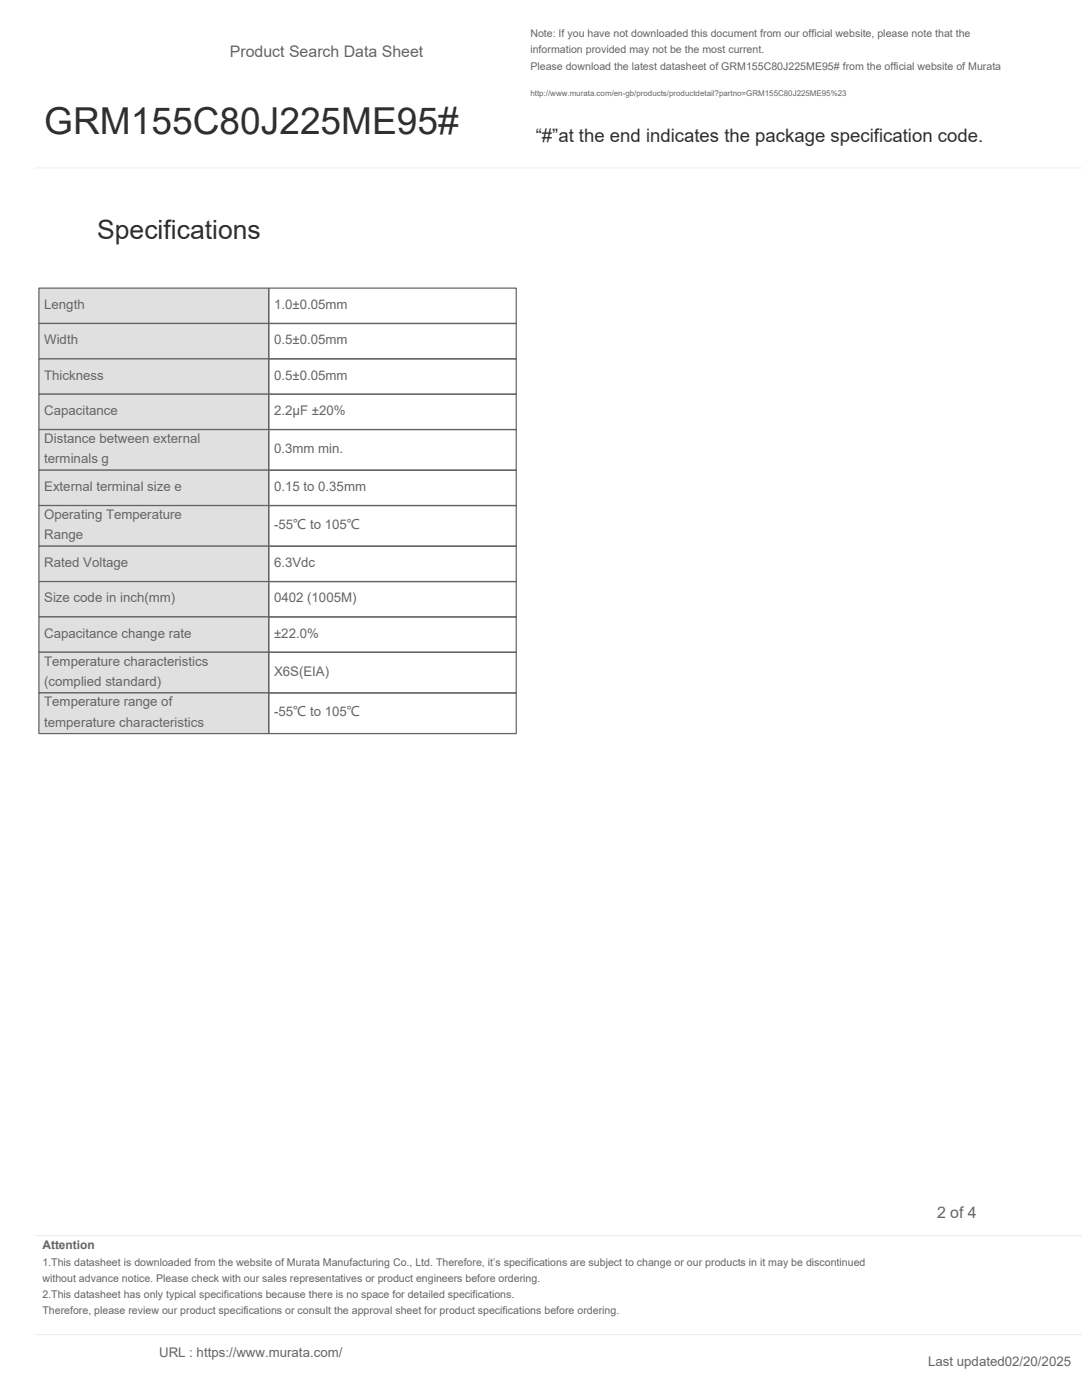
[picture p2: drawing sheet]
<svg xmlns="http://www.w3.org/2000/svg" width="216mm" height="279mm" viewBox="0 0 216 279" stroke-linecap="round" stroke-linejoin="round" font-family="sans-serif">
<defs><g id="words">
<text font-size="7.4" fill="#293036" x="8.8" y="26.8">GRM155C80J225ME95#</text>
<text font-size="5.3" fill="#293036" x="19.4" y="47.6">Specifications</text>
<text font-size="3.7" fill="#293036" x="106.9" y="28.4">“#”at the end indicates the package specification code.</text>
<g font-size="3.2" fill="#5b6770">
<text x="45.9" y="11.3">Product Search Data Sheet</text>
<text x="187" y="243.1">2 of 4</text>
</g>
<g font-size="2.6" fill="#5b6770">
<text x="8.8" y="61.6">Length</text>
<text x="54.7" y="61.6">1.0±0.05mm</text>
<text x="8.8" y="68.7">Width</text>
<text x="54.7" y="68.7">0.5±0.05mm</text>
<text x="8.8" y="75.8">Thickness</text>
<text x="54.7" y="75.8">0.5±0.05mm</text>
<text x="8.8" y="82.8">Capacitance</text>
<text x="54.7" y="82.8">2.2μF ±20%</text>
<text x="8.8" y="88.4">Distance between external</text>
<text x="8.8" y="92.4">terminals g</text>
<text x="54.7" y="90.4">0.3mm min.</text>
<text x="8.8" y="98">External terminal size e</text>
<text x="54.7" y="98">0.15 to 0.35mm</text>
<text x="8.8" y="103.5">Operating Temperature</text>
<text x="8.8" y="107.6">Range</text>
<text x="54.7" y="105.6">-55℃ to 105℃</text>
<text x="8.8" y="113.2">Rated Voltage</text>
<text x="54.7" y="113.2">6.3Vdc</text>
<text x="8.8" y="120.2">Size code in inch(mm)</text>
<text x="54.7" y="120.2">0402 (1005M)</text>
<text x="8.8" y="127.3">Capacitance change rate</text>
<text x="54.7" y="127.3">±22.0%</text>
<text x="8.8" y="132.8">Temperature characteristics</text>
<text x="8.8" y="136.9">(complied standard)</text>
<text x="54.7" y="134.8">X6S(EIA)</text>
<text x="8.8" y="140.9">Temperature range of</text>
<text x="54.7" y="143">-55℃ to 105℃</text>
<text x="8.8" y="145">temperature characteristics</text>
<text x="31.7" y="270.8">URL : https://www.murata.com/</text>
<text x="185.2" y="272.5">Last updated02/20/2025</text>
</g>
<text font-size="2.4" fill="#5b6770" x="8.5" y="249.3">Attention</text>
<g font-size="2.1" fill="#5b6770">
<text x="105.8" y="7.4">Note: If you have not downloaded this document from our official website, please note that the</text>
<text x="105.8" y="10.7">information provided may not be the most current.</text>
<text x="105.8" y="13.9">Please download the latest datasheet of GRM155C80J225ME95# from the official website of Murata</text>
<text x="8.5" y="252.6">1.This datasheet is downloaded from the website of Murata Manufacturing Co., Ltd. Therefore, it’s specifications are subject to change or our products in it may be discontinued</text>
<text x="8.5" y="255.8">without advance notice. Please check with our sales representatives or product engineers before ordering.</text>
<text x="8.5" y="259.1">2.This datasheet has only typical specifications because there is no space for detailed specifications.</text>
<text x="8.5" y="262.3">Therefore, please review our product specifications or consult the approval sheet for product specifications before ordering.</text>
</g>
<text font-size="1.6" fill="#5b6770" x="105.8" y="19.2">http://www.murata.com/en-gb/products/productdetail?partno=GRM155C80J225ME95%23</text>
</g></defs>
<path d="M7.1 33.5h208.8M7.1 246.6h208.8M7.1 266.3h208.8" fill="none" stroke="#ececec" stroke-width=".2"/>
<path d="M7.8 57.5h45.8v7.1h-45.8z" fill-rule="evenodd" fill="#dce1e5"/>
<path d="M7.8 57.5h45.8v7.1h-45.8zM53.6 57.5h49.4v7.1h-49.4z" fill="none" stroke="#5b6770" stroke-width=".25"/>
<path d="M7.8 64.6h45.8v7h-45.8z" fill-rule="evenodd" fill="#dce1e5"/>
<path d="M7.8 64.6h45.8v7h-45.8zM53.6 64.6h49.4v7h-49.4z" fill="none" stroke="#5b6770" stroke-width=".25"/>
<path d="M7.8 71.6h45.8v7.1h-45.8z" fill-rule="evenodd" fill="#dce1e5"/>
<path d="M7.8 71.6h45.8v7.1h-45.8zM53.6 71.6h49.4v7.1h-49.4z" fill="none" stroke="#5b6770" stroke-width=".25"/>
<path d="M7.8 78.7h45.8v7h-45.8z" fill-rule="evenodd" fill="#dce1e5"/>
<path d="M7.8 78.7h45.8v7h-45.8zM53.6 78.7h49.4v7h-49.4z" fill="none" stroke="#5b6770" stroke-width=".25"/>
<path d="M7.8 85.7h45.8v8.1h-45.8z" fill-rule="evenodd" fill="#dce1e5"/>
<path d="M7.8 85.7h45.8v8.1h-45.8zM53.6 85.7h49.4v8.1h-49.4z" fill="none" stroke="#5b6770" stroke-width=".25"/>
<path d="M7.8 93.8h45.8v7.1h-45.8z" fill-rule="evenodd" fill="#dce1e5"/>
<path d="M7.8 93.8h45.8v7.1h-45.8zM53.6 93.8h49.4v7.1h-49.4z" fill="none" stroke="#5b6770" stroke-width=".25"/>
<path d="M7.8 100.9h45.8v8.1h-45.8z" fill-rule="evenodd" fill="#dce1e5"/>
<path d="M7.8 100.9h45.8v8.1h-45.8zM53.6 100.9h49.4v8.1h-49.4z" fill="none" stroke="#5b6770" stroke-width=".25"/>
<path d="M7.8 109h45.8v7.1h-45.8z" fill-rule="evenodd" fill="#dce1e5"/>
<path d="M7.8 109h45.8v7.1h-45.8zM53.6 109h49.4v7.1h-49.4z" fill="none" stroke="#5b6770" stroke-width=".25"/>
<path d="M7.8 116.1h45.8v7h-45.8z" fill-rule="evenodd" fill="#dce1e5"/>
<path d="M7.8 116.1h45.8v7h-45.8zM53.6 116.1h49.4v7h-49.4z" fill="none" stroke="#5b6770" stroke-width=".25"/>
<path d="M7.8 123.1h45.8v7.1h-45.8z" fill-rule="evenodd" fill="#dce1e5"/>
<path d="M7.8 123.1h45.8v7.1h-45.8zM53.6 123.1h49.4v7.1h-49.4z" fill="none" stroke="#5b6770" stroke-width=".25"/>
<path d="M7.8 130.2h45.8v8.1h-45.8z" fill-rule="evenodd" fill="#dce1e5"/>
<path d="M7.8 130.2h45.8v8.1h-45.8zM53.6 130.2h49.4v8.1h-49.4z" fill="none" stroke="#5b6770" stroke-width=".25"/>
<path d="M7.8 138.3h45.8v8.1h-45.8z" fill-rule="evenodd" fill="#dce1e5"/>
<path d="M7.8 138.3h45.8v8.1h-45.8zM53.6 138.3h49.4v8.1h-49.4z" fill="none" stroke="#5b6770" stroke-width=".25"/>
<use href="#words"/>
</svg>
